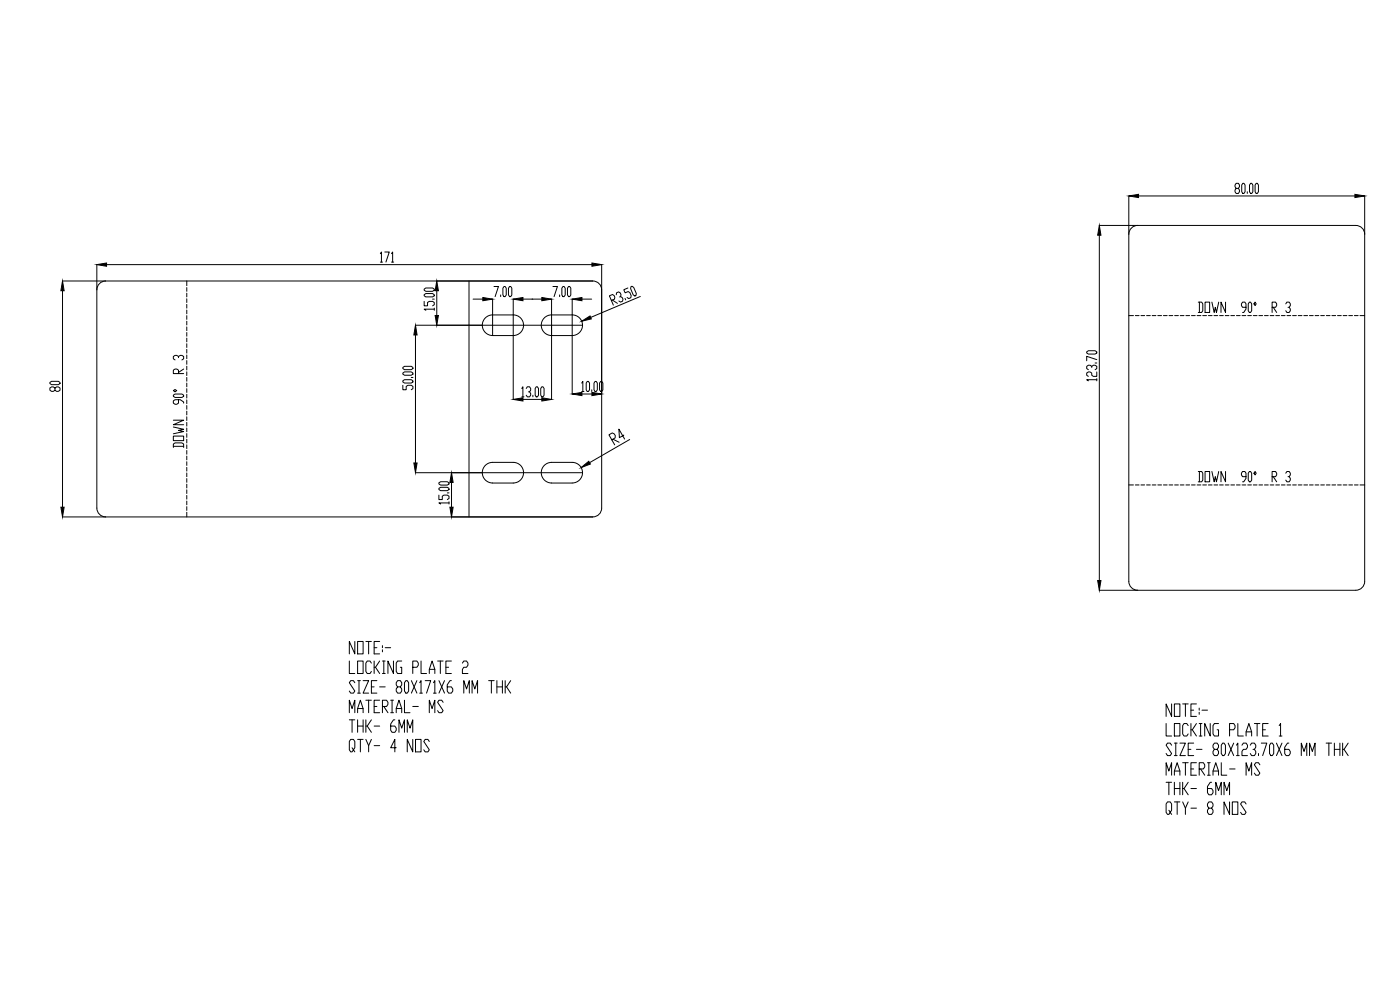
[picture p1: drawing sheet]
<svg xmlns="http://www.w3.org/2000/svg" width="420mm" height="297mm" viewBox="0 0 420 297" stroke-linecap="round" stroke-linejoin="round" font-family="sans-serif">
<defs><g id="words">
<g font-size="7.1">
<text x="103.7" y="220.8">THK- 6MM</text>
<text x="348.9" y="239.5">THK- 6MM</text>
<text x="348.9" y="245.5">QTY- 8 NOS</text>
</g>
<g font-size="6.6">
<text x="358.4" y="94.9">DOWN 90° R 3</text>
<text x="56.1" y="135.5" transform="rotate(-90 56.1 135.5)">DOWN 90° R 3</text>
</g>
<text font-size="6.2" x="358.4" y="145.7">DOWN 90° R 3</text>
</g></defs>
<!-- layer: 0 -->
<g fill="none" stroke="#000" stroke-width=".3">
<path d="M338.8 58.8v115.6a2.65 2.65 0 0 0 2.6 2.7M341.7 58.8h64.9M371 56.5l-.4-.5v-.5l.4-.5h.7l.3 .5v.5l-.3 .5h-.7l-.4 .5v.5l.4 .5h.7l.3-.5v-.5l-.3-.5M373 55h.3l.4 .5v2l-.4 .5h-.3l-.3-.5v-2zM374.3 57.5v.5M375.3 55h.4l.3 .5v2l-.3 .5h-.4l-.3-.5v-2zM377 55h.3l.4 .5v2l-.4 .5h-.3l-.3-.5v-2zM409.6 58.8v115.6a2.65 2.65 0 0 1-2.7 2.7M329.9 67.6h77a2.65 2.65 0 0 1 2.7 2.7M329.9 70.6v103.6M341.4 67.6a2.65 2.65 0 0 0-2.6 2.7M29.7 85.3a2.65 2.65 0 0 1 2-1h146.2a2.65 2.65 0 0 1 2.7 2.7v65.4a2.67 2.67 0 0 1-2.7 2.7h-146.2a2.67 2.67 0 0 1-2.6-2.7v-65.4z"/>
<path d="M56.1 84.3v1.4M56.1 86.3v1.1M56.1 88v1.1M56.1 89.6v1.2M56.1 91.3v1.2M56.1 93v1.1M56.1 94.7v1.1M56.1 96.4v1.1M56.1 98.1v1.1M56.1 99.8v1.1M140.8 84.3v70.8M144.7 97.6h30.1"/>
<path d="M147.8 94.5h6.2M147.8 94.5v6.2M147.8 94.5a3.1 3.1 0 0 0-3.1 3.1 3.1 3.1 0 0 0 3.1 3.1M154 94.5v6.2M154 94.5a3.1 3.1 0 0 1 3.1 3.1 3.1 3.1 0 0 1-3.1 3.1M165.5 94.5h6.2M165.5 94.5v6.2M165.5 94.5a3.1 3.1 0 0 0-3.1 3.1 3.1 3.1 0 0 0 3.1 3.1M171.7 94.5v6.2M171.7 94.5a3.1 3.1 0 0 1 3.1 3.1 3.1 3.1 0 0 1-3.1 3.1M338.8 94.7h1.4M340.7 94.7h1.1"/>
<path d="M342.4 94.7h1.1M344.1 94.7h1.1M345.8 94.7h1.1M347.5 94.7h1.1M349.2 94.7h1.1M350.8 94.7h1.2M352.5 94.7h1.1M354.2 94.7h1.1M355.9 94.7h1.1M389.6 94.7h1.1M391.3 94.7h1.1M393 94.7h1.1"/>
<path d="M394.7 94.7h1.1M396.4 94.7h1.1M398 94.7h1.2M399.7 94.7h1.2M401.4 94.7h1.1M403.1 94.7h1.1M404.8 94.7h1.1M406.5 94.7h1.1M408.2 94.7h1.4M56.1 101.4v1.2M56.1 103.1v1.2M147.8 100.7h6.2"/>
<path d="M165.5 100.7h6.2M326.1 105.6l.5-.4h2.1l.5 .4v.3l-.5 .3h-2.1l-.5-.3zM327.6 110.3v-.4l-.5-.3h-.5l-.5 .3v.7l.5 .3M327.6 109.9l.5-.3h.6l.5 .3v.7l-.5 .3M328.7 108.9h.5M329.2 113.9h-3.1l.5 .4M329.2 111.6v1.3h-1.1l-.5-.3v-.7l-.5-.3h-.5l-.5 .3v.7l.5 .3M329.2 107.9l-3.1-1v1.3M329.2 113.6v.7M56.1 136.8v1.2M56.1 138.5v1.2M145.9 139.4l1.2-.6 .7-.1h6.2a3.1 3.1 0 0 1 3.1 3.1 3.1 3.1 0 0 1-3.1 3.1h-6.2a3.1 3.1 0 0 1-2.9-2 3.1 3.1 0 0 1 1-3.5z"/>
<path d="M163.6 139.4l1.2-.6 .7-.1h6.2a3.1 3.1 0 0 1 3.1 3.1 3.1 3.1 0 0 1-3.1 3.1h-6.2a3.1 3.1 0 0 1-2.9-2 3.1 3.1 0 0 1 1-3.5zM56.1 140.2v1.1M56.1 141.9v1.1M56.1 143.6v1.1M56.1 145.3v1.1M56.1 147v1.1M56.1 148.6v1.2M56.1 150.3v1.2M56.1 152v1.1M56.1 153.7v1.4M144.7 141.8h30.1M338.8 145.5h1.4"/>
<path d="M340.7 145.5h1.1M342.4 145.5h1.1M344.1 145.5h1.1M345.8 145.5h1.1M347.5 145.5h1.1M349.2 145.5h1.1M350.8 145.5h1.2M352.5 145.5h1.1M354.2 145.5h1.1M355.9 145.5h1.1M389.6 145.5h1.1M391.3 145.5h1.1"/>
<path d="M393 145.5h1.1M394.7 145.5h1.1M396.4 145.5h1.1M398 145.5h1.2M399.7 145.5h1.2M401.4 145.5h1.1M403.1 145.5h1.1M404.8 145.5h1.1M406.5 145.5h1.1M408.2 145.5h1.4M329.9 177.1h77M104.8 198.3v3.8h1.7"/>
<path d="M106.5 192.5v3.7l-1.7-3.7v3.7M107.3 192.5h1.7v3.7h-1.7zM107.3 198.3h1.7v3.8h-1.7zM109.8 192.5h1.7M110.6 192.5v3.7M111.5 199l-.5-.7h-.8l-.4 .7v2.5l.4 .6h.8l.5-.6M112.3 194.3h.8M112.3 198.3v3.8M113.9 192.5h-1.6v3.7h1.6M113.9 198.3l-1.2 1.9h-.4M114.8 193.7v.6M114.8 195v.6"/>
<path d="M114.8 198.3h.8M115.2 198.3v3.8M115.6 194.3h1.6M118.1 198.3v3.8l-1.7-3.8v3.8M120.6 198.3h-1.3l-.4 .7v2.5l.4 .6h1.3v-1.9h-.5M126.4 198.3v3.8h1.6M131.3 198.3h1.7M132.2 198.3v3.8M135.5 198.3h-1.7v3.8h1.7M138.8 199l.4-.7h.8l.4 .7v.6l-.4 .6h-.8l-.4 .6v1.3h1.6M104.8 213.8v-3.7l.9 2.5 .8-2.5v3.7M106.5 204.8l-.4-.6h-.9l-.4 .6 1.7 2.5-.4 .7h-.9l-.4-.7"/>
<path d="M107.3 213.8v-1.2l.8-2.5 .9 2.5v1.2M107.3 204.2h.8M107.3 208h.8M107.3 212.6h1.7M107.7 204.2v3.8M109 204.2h1.6l-1.6 3.8h1.6M109.8 210.1h1.7M110.6 210.1v3.7M111.5 206.1h.8M112.3 212h.8M112.7 200.2l1.2 1.9M113.1 204.2h-1.6v3.8h1.6"/>
<path d="M113.9 210.1h-1.6v3.7M113.9 206.1h1.7M114.8 212h1.2l.4-.7v-.6l-.4-.6h-1.2v3.7M114.8 202.1h.8M115.2 212l1.2 1.8M117.2 210.1h.9M117.7 210.1v3.7M118.9 213.8v-1.2l.8-2.5 .9 2.5v1.2M118.9 212.6h1.7M119.3 206.1l-.4-.6v-.7l.4-.6h.8l.5 .6v.7l-.5 .6h-.8l-.4 .6v.6l.4 .7h.8l.5-.7v-.6l-.5-.6M121.4 210.1v3.7h1.6M121.8 204.2h.4l.4 .6v2.5l-.4 .7h-.4l-.4-.7v-2.5z"/>
<path d="M123.5 204.2l1.6 3.8M123.9 200.2h1.2l.4-.6v-.6l-.4-.7h-1.2v3.8M123.9 212h1.6M125.1 204.2l-1.6 3.8M125.9 204.8l.5-.6v3.8M125.9 208h.9M127.6 204.2h1.7l-1.3 3.8M128.8 202.1v-1.3l.9-2.5 .8 2.5v1.3M128.8 213.8v-3.7l.9 2.5 .8-2.5v3.7M128.8 200.8h1.7M130.1 204.8l.4-.6v3.8M130.1 208h.8"/>
<path d="M131.7 204.2l1.7 3.8M133 210.7l-.4-.6h-.9l-.4 .6 1.7 2.5-.4 .6h-.9l-.4-.6M133.4 204.2l-1.7 3.8M133.8 200.2h.8M135.5 204.2h-.4l-.9 1.3v1.8l.4 .7h.9l.4-.7v-.6l-.4-.6h-1.3M139.2 208v-3.8l.8 2.5 .9-2.5v3.8M141.7 208v-3.8l.8 2.5 .8-2.5v3.8M146.6 204.2h1.7M147.5 204.2v3.8M149.1 206.1h1.7M149.1 204.2v3.8M150.8 204.2v3.8"/>
<path d="M151.6 204.2v3.8M152 206.1l1.3 1.9M153.3 204.2l-1.3 1.9h-.4M350 217.1v3.7h1.6M351.6 211.2v3.8l-1.6-3.8v3.8M352.4 211.2h1.7v3.8h-1.7zM352.4 217.1h1.7v3.7h-1.7zM354.9 211.2h1.7M355.8 211.2v3.8M356.6 217.7l-.4-.6h-.9l-.4 .6v2.5l.4 .6h.9l.4-.6M357.4 213.1h.8M357.4 217.1v3.7"/>
<path d="M357.8 219l1.3 1.8M359.1 211.2h-1.7v3.8h1.7M359.1 217.1l-1.3 1.9h-.4M359.9 212.5v.6M359.9 213.7v.6M359.9 217.1h.8M360.3 217.1v3.7M360.7 213.1h1.7M363.2 217.1v3.7l-1.6-3.7v3.7M365.7 217.1h-1.2l-.5 .6v2.5l.5 .6h1.2v-1.8h-.4M369 219h1.2l.5-.7v-.6l-.5-.6h-1.2v3.7M371.5 217.1v3.7h1.6"/>
<path d="M374 219.6h1.6M376.5 217.1h1.6M377.3 217.1v3.7M378.9 219h.9M380.6 217.1h-1.7v3.7h1.7M383.9 217.7l.4-.6v3.7M105.7 224.3l.4 .7-.4 .6h-.5l-.4-.6v-2.5l.4-.6h.9l.4 .6v1.8l-.4 .7 .4 .6M108.1 221.9v3.7M109.8 221.9l.8 1.8v1.9M111.5 221.9l-.9 1.8M112.3 223.7h1.6M118.9 224.3h-1.7l1.3-2.4v3.7"/>
<path d="M123.9 221.9v3.7l-1.7-3.7v3.7M124.7 221.9h1.7v3.7h-1.7zM128.8 222.5l-.4-.6h-.8l-.4 .6 1.6 2.5-.4 .6h-.8l-.4-.6M350 232.6v-3.8l.8 2.5 .8-2.5v3.8M351.6 223.6l-.4-.6h-.8l-.4 .6 1.6 2.5-.4 .6h-.8l-.4-.6M352.4 232.6v-1.3l.9-2.5 .8 2.5v1.3M352.4 223h.9M352.4 226.7h.9M352.4 231.3h1.7M352.9 223v3.7M354.1 223h1.7l-1.7 3.7h1.7M354.9 228.8h1.7"/>
<path d="M355.8 228.8v3.8M356.6 224.8h.8M357.4 230.7h.8M358.2 223h-1.6v3.7h1.6M359.1 228.8h-1.7v3.8M359.1 224.8h1.6M359.9 230.7h1.2l.5-.6v-.6l-.5-.7h-1.2v3.8M359.9 220.8h.8M360.3 230.7l1.3 1.9M362.4 228.8h.8M362.8 228.8v3.8M364 232.6v-1.3l.9-2.5 .8 2.5v1.3"/>
<path d="M364 231.3h1.7M364.5 224.8l-.5-.6v-.6l.5-.6h.8l.4 .6v.6l-.4 .6h-.8l-.5 .7v.6l.5 .6h.8l.4-.6v-.6l-.4-.7M366.5 228.8v3.8h1.7M366.9 223h.4l.5 .6v2.5l-.5 .6h-.4l-.4-.6v-2.5zM368.6 223l1.6 3.7M369 230.7h1.7M370.2 223l-1.6 3.7M371.1 223.6l.4-.6v3.7M371.1 226.7h.8M372.7 223.6l.4-.6h.9l.4 .6v.6l-.4 .6h-.9l-.4 .7v1.2h1.7M374 220.8v-1.2l.8-2.5 .8 2.5v1.2M374 232.6v-3.8l.8 2.5 .8-2.5v3.8"/>
<path d="M375.2 223.6l.4-.6h.9l.4 .6v.6l-.4 .6h-.5M376.5 224.8l.4 .7v.6l-.4 .6h-.9l-.4-.6M377.7 226.1v.6M378.1 229.5l-.4-.7h-.8l-.4 .7 1.6 2.5-.4 .6h-.8l-.4-.6M378.5 223h1.7l-1.3 3.7M381.4 223h.4l.5 .6v2.5l-.5 .6h-.4l-.4-.6v-2.5zM383.1 223l1.6 3.7M383.9 220.8h.8M384.7 223l-1.6 3.7M386.8 223h-.4l-.8 1.2v1.9l.4 .6h.8l.4-.6v-.6l-.4-.7h-1.2M390.5 226.7v-3.7l.9 2.5 .8-2.5v3.7M393 226.7v-3.7l.8 2.5 .9-2.5v3.7"/>
<path d="M398 223h1.6M398.8 223v3.7M400.5 224.8h1.6M400.5 223v3.7M402.1 223v3.7M402.9 223v3.7M403.4 224.8l1.2 1.9M404.6 223l-1.2 1.8h-.5"/>
</g>
<path d="M338.8 58.8l2.9-.5v1zM406.6 58.3l3 .5-3 .5zM329.9 67.6l.5 3h-1zM329.4 174.2h1l-.5 2.9z" fill="#000" stroke="#000" stroke-width=".3"/>
<!-- layer: FORMAT -->
<g fill="none" stroke="#000" stroke-width=".3">
<path d="M29.1 79.4v7.5M32 79.4h145.6M114.1 76.1l.4-.5v3M114.1 78.6h.7M115.5 75.6h1.3l-1 3M117.5 76.1l.3-.5v3M117.5 78.6h.7M180.6 79.4v7.5M18.8 84.3h12.9M18.8 87.2v65M124.7 97.6h20M127.3 90.4v1.4h1v-1l.5-.4h1l.5 .4v.6l-.5 .4"/>
<path d="M127.3 88.4l.5-.3h2l.5 .3v.3l-.5 .4h-2l-.5-.4zM127.3 86.7l.5-.3h2l.5 .3v.4l-.5 .3h-2l-.5-.3zM129.8 89.8h.5M130.3 92.8h-3l.5 .3M130.3 92.4v.7M131.1 84.3h46.8M131.1 87.2v7.5M142 89.8h2.9M147.8 89.8v4.6M148.2 86h1.4l-1 3M150.3 88.5v.5M151.3 86h.3l.3 .5v2l-.3 .5h-.3l-.4-.5v-2z"/>
<path d="M152.9 86h.4l.3 .5v2l-.3 .5h-.4l-.3-.5v-2zM154 89.8v4.6M156.9 89.8h5.7M165.5 89.8v4.6M165.5 97.6v22.2M165.9 86h1.4l-1 3M168 88.5v.5M169 86h.3l.3 .5v2l-.3 .5h-.3l-.4-.5v-2zM170.6 86h.4l.3 .5v2l-.3 .5h-.4l-.3-.5v-2zM171.7 89.8v4.6M174.6 89.8h3M180.6 87v31.2"/>
<path d="M183.5 90.2l.9-.4 .1-.6-.2-.5-.5-.3-.9 .4 1.2 2.7M183.8 90l1.5 1M184.9 88.4l.1-.6 .7-.2 .5 .3 .2 .5-.1 .6-.4 .1M186.3 89l.5 .3 .2 .5-.2 .6-.6 .2-.5-.3M187.6 89.5l.2 .5M188.4 86.4l-1.2 .5 .4 1 .9-.4 .5 .3 .4 .9-.1 .6-.6 .3-.5-.3M189.4 86l.3-.1 .5 .3 .8 1.9-.1 .6-.4 .1-.5-.3-.7-1.9zM192.2 89l-14.9 6.2M15 114.7l.5-.3h2l.5 .3v.4l-.5 .3h-2l-.5-.3zM16.5 116.4l.5-.3h.5l.5 .3v.7l-.5 .3h-.5l-.5-.3v-.7l-.5-.3h-.5l-.5 .3v.7l.5 .3h.5l.5-.3M120.9 115.6v1.3h1v-1l.5-.3h1l.5 .3v.7l-.5 .3M120.9 114.3l.5-.4h2l.5 .4v.3l-.5 .3h-2l-.5-.3z"/>
<path d="M120.9 111.9l.5-.3h2l.5 .3v.4l-.5 .3h-2l-.5-.3zM120.9 110.2l.5-.3h2l.5 .3v.4l-.5 .3h-2l-.5-.3zM123.4 113.3h.5M124.7 100.5v38.4M154 100.7v19.1M156.6 116.6l.3-.6v3.1M156.6 119.1h.7M156.9 119.8h5.7M157.9 116.6l.4-.6h.6l.4 .6v.5l-.4 .5h-.3M158.9 117.6l.4 .5v.5l-.4 .5h-.6l-.4-.5M159.9 118.6v.5M160.9 116h.4l.3 .6v2l-.3 .5h-.4l-.3-.5v-2z"/>
<path d="M162.6 116h.3l.4 .6v2l-.4 .5h-.3l-.3-.5v-2zM171.7 100.7v17.5M174.6 114.9l.3-.5v3.1M174.6 117.5h.6M174.6 118.2h3M176.3 114.4h.3l.3 .5v2.1l-.3 .5h-.3l-.4-.5v-2.1zM177.6 117v.5M178.6 114.4h.3l.4 .5v2.1l-.4 .5h-.3l-.3-.5v-2.1zM180.3 114.4h.3l.3 .5v2.1l-.3 .5h-.3l-.4-.5v-2.1zM183.6 132l1-.6 .1-.7-.3-.5-.7-.3-1 .6 1.8 3M183.9 131.8l1.9 .9M187.2 130.5l-1.3 .8-.2-2.6 1.8 3"/>
<path d="M189 131.9l-12.1 6.9M18.8 155.1h12.9M124.7 141.8h20M131.7 148.6v1.3h1v-1l.5-.3h1l.6 .3v.7l-.6 .3M131.7 146.5l.5-.3h2l.6 .3v.4l-.6 .3h-2l-.5-.3zM131.7 144.9l.5-.4h2l.6 .4v.3l-.6 .3h-2l-.5-.3zM134.2 147.9h.6M134.8 150.9h-3.1l.5 .3M134.8 150.6v.6M135.5 155.1h42.4M135.5 144.8v7.4"/>
</g>
<g fill="#000" stroke="#000" stroke-width=".3">
<path d="M29.1 79.4l2.9-.5v1zM177.6 78.9l3 .5-3 .5zM18.8 84.3l.4 2.9h-.9zM131.1 84.3l.5 2.9h-1zM130.6 94.7h1l-.5 2.9zM144.9 89.3l2.9 .5-2.9 .4zM154 89.8l2.9-.5v.9zM162.6 89.3l2.9 .5-2.9 .4zM171.7 89.8l2.9-.5v.9zM174.6 96.4l2.5-1.6 .4 .9zM124.7 97.6l.5 2.9h-1zM154 119.8l2.9-.4v.9z"/>
<path d="M162.6 119.4l2.9 .4-2.9 .5zM171.7 118.2l2.9-.5v1zM177.6 117.7l3 .5-3 .5zM124.2 138.9h1l-.5 2.9zM174.4 140.3l2.3-1.9 .5 .8zM18.3 152.2h.9l-.4 2.9zM135.5 141.8l.5 3h-1zM135 152.2h1l-.5 2.9z"/>
</g>
<use href="#words"/>
</svg>
